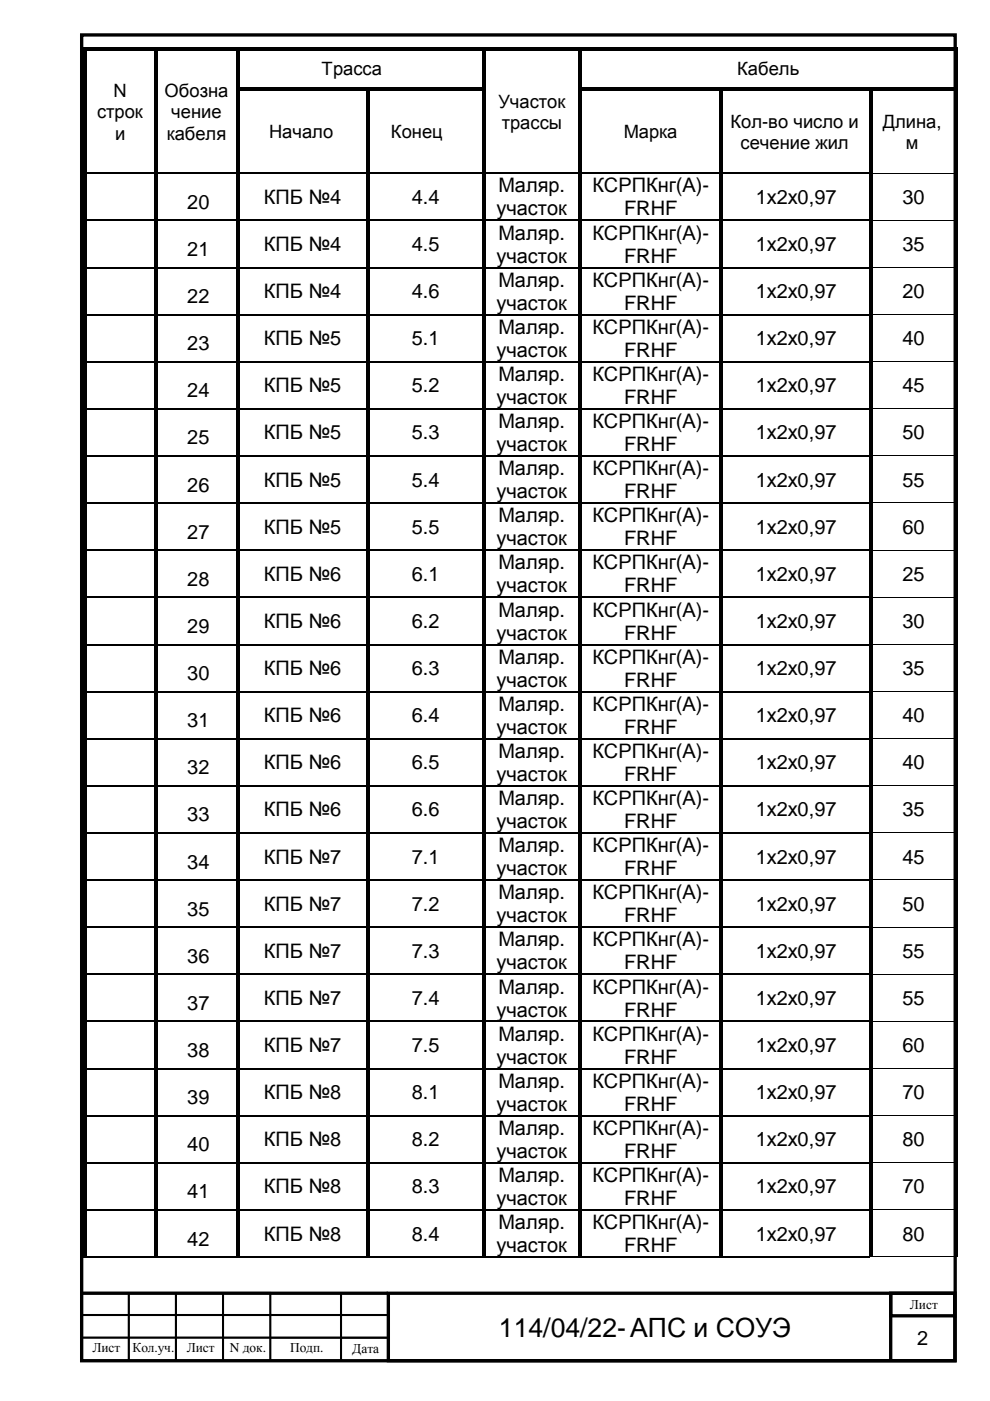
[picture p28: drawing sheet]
<svg xmlns="http://www.w3.org/2000/svg" width="210mm" height="297mm" viewBox="0 0 210 297" stroke-linecap="round" stroke-linejoin="round" font-family="sans-serif">
<defs><g id="words">
<text font-size="5.6" x="105.8" y="283.5">114/04/22-АПС и СОУЭ</text>
<g font-size="4.2">
<text x="105.7" y="40.8">Маляр.</text>
<text x="125.6" y="40.8">КСРПКнг(А)-</text>
<text x="39.7" y="44.3">20</text>
<text x="56" y="43.2">КПБ №4</text>
<text x="87.3" y="43.2">4.4</text>
<text x="105.3" y="45.7">участок</text>
<text x="132.3" y="45.7">FRHF</text>
<text x="160.2" y="43.2">1х2х0,97</text>
<text x="191.3" y="43.2">30</text>
<text x="56" y="53.2">КПБ №4</text>
<text x="87.3" y="53.2">4.5</text>
<text x="105.7" y="50.8">Маляр.</text>
<text x="125.6" y="50.8">КСРПКнг(А)-</text>
<text x="160.2" y="53.2">1х2х0,97</text>
<text x="191.3" y="53.2">35</text>
<text x="39.7" y="54.3">21</text>
<text x="105.3" y="55.7">участок</text>
<text x="132.3" y="55.7">FRHF</text>
<text x="39.7" y="64.3">22</text>
<text x="56" y="63.2">КПБ №4</text>
<text x="87.3" y="63.2">4.6</text>
<text x="105.3" y="65.7">участок</text>
<text x="105.7" y="60.8">Маляр.</text>
<text x="125.6" y="60.8">КСРПКнг(А)-</text>
<text x="132.3" y="65.7">FRHF</text>
<text x="160.2" y="63.2">1х2х0,97</text>
<text x="191.3" y="63.2">20</text>
<text x="105.7" y="70.8">Маляр.</text>
<text x="125.6" y="70.8">КСРПКнг(А)-</text>
<text x="39.7" y="74.3">23</text>
<text x="56" y="73.2">КПБ №5</text>
<text x="87.3" y="73.2">5.1</text>
<text x="105.3" y="75.6">участок</text>
<text x="132.3" y="75.6">FRHF</text>
<text x="160.2" y="73.2">1х2х0,97</text>
<text x="191.3" y="73.2">40</text>
<text x="56" y="83.2">КПБ №5</text>
<text x="87.3" y="83.2">5.2</text>
<text x="105.7" y="80.8">Маляр.</text>
<text x="125.6" y="80.8">КСРПКнг(А)-</text>
<text x="160.2" y="83.2">1х2х0,97</text>
<text x="191.3" y="83.2">45</text>
<text x="39.7" y="84.2">24</text>
<text x="105.3" y="85.6">участок</text>
<text x="132.3" y="85.6">FRHF</text>
<text x="39.7" y="94.2">25</text>
<text x="56" y="93.2">КПБ №5</text>
<text x="87.3" y="93.2">5.3</text>
<text x="105.3" y="95.6">участок</text>
<text x="105.7" y="90.8">Маляр.</text>
<text x="125.6" y="90.8">КСРПКнг(А)-</text>
<text x="132.3" y="95.6">FRHF</text>
<text x="160.2" y="93.2">1х2х0,97</text>
<text x="191.3" y="93.2">50</text>
<text x="105.7" y="100.8">Маляр.</text>
<text x="125.6" y="100.8">КСРПКнг(А)-</text>
<text x="39.7" y="104.2">26</text>
<text x="56" y="103.2">КПБ №5</text>
<text x="87.3" y="103.2">5.4</text>
<text x="105.3" y="105.6">участок</text>
<text x="132.3" y="105.6">FRHF</text>
<text x="160.2" y="103.2">1х2х0,97</text>
<text x="191.3" y="103.2">55</text>
<text x="56" y="113.2">КПБ №5</text>
<text x="87.3" y="113.2">5.5</text>
<text x="105.7" y="110.7">Маляр.</text>
<text x="125.6" y="110.7">КСРПКнг(А)-</text>
<text x="160.2" y="113.2">1х2х0,97</text>
<text x="191.3" y="113.2">60</text>
<text x="39.7" y="114.2">27</text>
<text x="105.3" y="115.6">участок</text>
<text x="132.3" y="115.6">FRHF</text>
<text x="39.7" y="124.2">28</text>
<text x="56" y="123.1">КПБ №6</text>
<text x="87.3" y="123.1">6.1</text>
<text x="105.3" y="125.6">участок</text>
<text x="105.7" y="120.7">Маляр.</text>
<text x="125.6" y="120.7">КСРПКнг(А)-</text>
<text x="132.3" y="125.6">FRHF</text>
<text x="160.2" y="123.1">1х2х0,97</text>
<text x="191.3" y="123.1">25</text>
<text x="105.7" y="130.7">Маляр.</text>
<text x="125.6" y="130.7">КСРПКнг(А)-</text>
<text x="39.7" y="134.2">29</text>
<text x="56" y="133.1">КПБ №6</text>
<text x="87.3" y="133.1">6.2</text>
<text x="105.3" y="135.6">участок</text>
<text x="132.3" y="135.6">FRHF</text>
<text x="160.2" y="133.1">1х2х0,97</text>
<text x="191.3" y="133.1">30</text>
<text x="56" y="143.1">КПБ №6</text>
<text x="87.3" y="143.1">6.3</text>
<text x="105.7" y="140.7">Маляр.</text>
<text x="125.6" y="140.7">КСРПКнг(А)-</text>
<text x="160.2" y="143.1">1х2х0,97</text>
<text x="191.3" y="143.1">35</text>
<text x="39.7" y="144.2">30</text>
<text x="105.3" y="145.6">участок</text>
<text x="132.3" y="145.6">FRHF</text>
<text x="39.7" y="154.2">31</text>
<text x="56" y="153.1">КПБ №6</text>
<text x="87.3" y="153.1">6.4</text>
<text x="105.3" y="155.6">участок</text>
<text x="105.7" y="150.7">Маляр.</text>
<text x="125.6" y="150.7">КСРПКнг(А)-</text>
<text x="132.3" y="155.6">FRHF</text>
<text x="160.2" y="153.1">1х2х0,97</text>
<text x="191.3" y="153.1">40</text>
<text x="105.7" y="160.7">Маляр.</text>
<text x="125.6" y="160.7">КСРПКнг(А)-</text>
<text x="39.7" y="164.2">32</text>
<text x="56" y="163.1">КПБ №6</text>
<text x="87.3" y="163.1">6.5</text>
<text x="105.3" y="165.6">участок</text>
<text x="132.3" y="165.6">FRHF</text>
<text x="160.2" y="163.1">1х2х0,97</text>
<text x="191.3" y="163.1">40</text>
<text x="56" y="173.1">КПБ №6</text>
<text x="87.3" y="173.1">6.6</text>
<text x="105.7" y="170.7">Маляр.</text>
<text x="125.6" y="170.7">КСРПКнг(А)-</text>
<text x="160.2" y="173.1">1х2х0,97</text>
<text x="191.3" y="173.1">35</text>
<text x="39.7" y="174.2">33</text>
<text x="105.3" y="175.6">участок</text>
<text x="132.3" y="175.6">FRHF</text>
<text x="39.7" y="184.2">34</text>
<text x="56" y="183.1">КПБ №7</text>
<text x="87.3" y="183.1">7.1</text>
<text x="105.3" y="185.5">участок</text>
<text x="105.7" y="180.7">Маляр.</text>
<text x="125.6" y="180.7">КСРПКнг(А)-</text>
<text x="132.3" y="185.5">FRHF</text>
<text x="160.2" y="183.1">1х2х0,97</text>
<text x="191.3" y="183.1">45</text>
<text x="105.7" y="190.7">Маляр.</text>
<text x="125.6" y="190.7">КСРПКнг(А)-</text>
<text x="39.7" y="194.1">35</text>
<text x="56" y="193.1">КПБ №7</text>
<text x="87.3" y="193.1">7.2</text>
<text x="105.3" y="195.5">участок</text>
<text x="132.3" y="195.5">FRHF</text>
<text x="160.2" y="193.1">1х2х0,97</text>
<text x="191.3" y="193.1">50</text>
<text x="56" y="203.1">КПБ №7</text>
<text x="87.3" y="203.1">7.3</text>
<text x="105.7" y="200.7">Маляр.</text>
<text x="125.6" y="200.7">КСРПКнг(А)-</text>
<text x="160.2" y="203.1">1х2х0,97</text>
<text x="191.3" y="203.1">55</text>
<text x="39.7" y="204.1">36</text>
<text x="105.3" y="205.5">участок</text>
<text x="132.3" y="205.5">FRHF</text>
<text x="39.7" y="214.1">37</text>
<text x="56" y="213.1">КПБ №7</text>
<text x="87.3" y="213.1">7.4</text>
<text x="105.3" y="215.5">участок</text>
<text x="105.7" y="210.7">Маляр.</text>
<text x="125.6" y="210.7">КСРПКнг(А)-</text>
<text x="132.3" y="215.5">FRHF</text>
<text x="160.2" y="213.1">1х2х0,97</text>
<text x="191.3" y="213.1">55</text>
<text x="105.7" y="220.6">Маляр.</text>
<text x="125.6" y="220.6">КСРПКнг(А)-</text>
<text x="39.7" y="224.1">38</text>
<text x="56" y="223.1">КПБ №7</text>
<text x="87.3" y="223.1">7.5</text>
<text x="105.3" y="225.5">участок</text>
<text x="132.3" y="225.5">FRHF</text>
<text x="160.2" y="223.1">1х2х0,97</text>
<text x="191.3" y="223.1">60</text>
<text x="56" y="233">КПБ №8</text>
<text x="87.3" y="233">8.1</text>
<text x="105.7" y="230.6">Маляр.</text>
<text x="125.6" y="230.6">КСРПКнг(А)-</text>
<text x="160.2" y="233">1х2х0,97</text>
<text x="191.3" y="233">70</text>
<text x="39.7" y="234.1">39</text>
<text x="105.3" y="235.5">участок</text>
<text x="132.3" y="235.5">FRHF</text>
<text x="39.7" y="244.1">40</text>
<text x="56" y="243">КПБ №8</text>
<text x="87.3" y="243">8.2</text>
<text x="105.3" y="245.5">участок</text>
<text x="105.7" y="240.6">Маляр.</text>
<text x="125.6" y="240.6">КСРПКнг(А)-</text>
<text x="132.3" y="245.5">FRHF</text>
<text x="160.2" y="243">1х2х0,97</text>
<text x="191.3" y="243">80</text>
<text x="105.7" y="250.6">Маляр.</text>
<text x="125.6" y="250.6">КСРПКнг(А)-</text>
<text x="39.7" y="254.1">41</text>
<text x="56" y="253">КПБ №8</text>
<text x="87.3" y="253">8.3</text>
<text x="105.3" y="255.5">участок</text>
<text x="132.3" y="255.5">FRHF</text>
<text x="160.2" y="253">1х2х0,97</text>
<text x="191.3" y="253">70</text>
<text x="56" y="263">КПБ №8</text>
<text x="87.3" y="263">8.4</text>
<text x="105.7" y="260.6">Маляр.</text>
<text x="125.6" y="260.6">КСРПКнг(А)-</text>
<text x="160.2" y="263">1х2х0,97</text>
<text x="191.3" y="263">80</text>
<text x="39.7" y="264.1">42</text>
<text x="105.3" y="265.5">участок</text>
<text x="132.3" y="265.5">FRHF</text>
<text x="194.4" y="285.1">2</text>
</g>
<g font-size="3.9">
<text x="68.2" y="16">Трасса</text>
<text x="156.3" y="16">Кабель</text>
<text x="24" y="20.6">N</text>
<text x="34.9" y="20.6">Обозна</text>
<text x="105.7" y="22.9">Участок</text>
<text x="20.6" y="25.1">строк</text>
<text x="24.4" y="29.6">и</text>
<text x="35.3" y="29.6">кабеля</text>
<text x="36.3" y="25.1">чение</text>
<text x="57.1" y="29.3">Начало</text>
<text x="82.9" y="29.3">Конец</text>
<text x="106.4" y="27.3">трассы</text>
<text x="132.3" y="29.3">Марка</text>
<text x="154.9" y="27.1">Кол-во число и</text>
<text x="187.2" y="27.1">Длина,</text>
<text x="157" y="31.6">сечение жил</text>
<text x="192.1" y="31.6">м</text>
</g>
<g font-size="2.8">
<text x="192.9" y="277.5">Лист</text>
<text x="19.6" y="286.7">Лист</text>
<text x="28.1" y="286.7">Кол.уч.</text>
<text x="39.6" y="286.7">Лист</text>
<text x="48.7" y="286.7">N док.</text>
<text x="61.5" y="286.7">Подп.</text>
<text x="74.7" y="286.8">Дата</text>
</g>
</g></defs>
<path d="M17.3 7.4h185.2v281.1h-185.2zM82.3 274.2h120.1v14.3h-120.1zM188.8 274.2h13.6v4.8h-13.6z" fill="none" stroke="#000" stroke-width=".71"/>
<g fill="none" stroke="#000" stroke-width=".21">
<path d="M185.1 36.7h17.3M185.1 46.7h17.3M185.1 56.7h17.3M185.1 66.7h17.3M185.1 76.7h17.3M185.1 86.7h17.3M185.1 96.6h17.3M185.1 106.6h17.3M185.1 116.6h17.3M185.1 126.6h17.3M185.1 136.6h17.3M185.1 146.6h17.3"/>
<path d="M185.1 156.6h17.3M185.1 166.6h17.3M185.1 176.6h17.3M185.1 186.6h17.3M185.1 196.6h17.3M185.1 206.5h17.3M185.1 216.5h17.3M185.1 226.5h17.3M185.1 236.5h17.3M185.1 246.5h17.3M185.1 256.5h17.3M17.3 274h10v4.8h-10z"/>
<path d="M17.3 278.8h10v4.8h-10zM27.3 274h10v4.8h-10zM27.3 278.8h10v4.8h-10zM37.3 274h10v4.8h-10zM37.3 278.8h10v4.8h-10zM47.3 274h10v4.8h-10zM47.3 278.8h10v4.8h-10zM57.3 274.1h15v4.7h-15zM57.3 278.9h15v4.8h-15zM72.3 274.1h10v4.8h-10zM72.3 278.9h10v4.8h-10zM184.3 266.5h18.1"/>
<path d="M17.3 283.6h10v4.8h-10zM27.3 283.6h10v4.8h-10zM37.3 283.6h10v4.8h-10zM47.3 283.6h10v4.8h-10zM57.3 283.6h15v4.8h-15zM72.3 283.7h10v4.8h-10z"/>
</g>
<path d="M17.3 274.2h64.9M188.8 274.2v14.3" fill="none" stroke="#000" stroke-width=".71" stroke-linecap="butt"/>
<path d="M17.3 278.8h65M27.3 274.2v14.3M37.3 274.2v14.3M47.3 274.1v14.3M57.3 274v14.3M72.3 274.2v14.3M17.3 283.6h65" fill="none" stroke="#000" stroke-width=".44"/>
<g fill="#000">
<path d="M17.6 10h.8v.8h-.8zM17.6 10.8h.8v7.7h-.8zM17.6 18.5h.8v.8h-.8zM18.4 10h14.2v.8h-14.2zM32.6 10.8h.8zM32.6 10h.8v.8h-.8zM32.6 10.8h.8v7.7h-.8zM32.6 18.5h.8v.8h-.8zM33.4 10h16.6v.8h-16.6zM50 10.8h.8zM50 10h.8v.8h-.8zM50 10.8h.8v7.7h-.8z"/>
<path d="M50 18.5h.8v.8h-.8zM50.8 10h51.4v.8h-51.4zM50.8 18.5h26.8v.8h-26.8zM77.6 19.3h.8zM77.6 18.5h.8v.8h-.8zM78.4 18.5h23.8v.8h-23.8zM102.2 10.8h.8zM102.2 10h.8v.8h-.8zM102.2 10.8h.8v7.7h-.8zM102.2 18.5h.8v.8h-.8zM103 10h19.6v.8h-19.6zM122.6 10.8h.8z"/>
<path d="M122.6 10h.8v.8h-.8zM122.6 10.8h.8v7.7h-.8zM122.6 18.5h.8v.8h-.8zM123.4 10h79v.8h-79zM123.4 18.5h29.2v.8h-29.2zM152.6 19.3h.7zM152.6 18.5h.7v.8h-.7zM153.3 18.5h31v.8h-31zM184.3 19.3h.8zM184.3 18.5h.8v.8h-.8zM185.1 18.5h17.3v.8h-17.3zM202.4 10h.8v.8h-.8z"/>
<path d="M202.4 10.8h.8v7.7h-.8zM202.4 18.5h.8v.8h-.8zM17.6 19.3h.8v17.3h-.8zM17.6 36.6h.8v.3h-.8zM32.6 19.3h.8v17.3h-.8zM32.6 36.6h.8v.3h-.8zM50 19.3h.8v17.3h-.8zM50 36.6h.8v.3h-.8zM77.6 19.3h.8v17.3h-.8zM77.6 36.6h.8v.3h-.8zM102.2 19.3h.8v17.3h-.8zM102.2 36.6h.8v.3h-.8z"/>
<path d="M122.6 19.3h.8v17.3h-.8zM122.6 36.6h.8v.3h-.8zM152.6 19.3h.7v17.3h-.7zM152.6 36.6h.7v.3h-.7zM184.3 19.3h.8v17.3h-.8zM184.3 36.6h.8v.3h-.8zM202.4 19.3h.8v17.3h-.8zM202.4 36.6h.8v.3h-.8zM17.6 36.9h.8v9.7h-.8zM17.6 46.6h.8v.3h-.8zM17.6 46.9h.8v9.7h-.8zM17.6 56.6h.8v.3h-.8z"/>
<path d="M32.6 36.9h.8v9.7h-.8zM32.6 46.6h.8v.3h-.8zM32.6 46.9h.8v9.7h-.8zM32.6 56.6h.8v.3h-.8zM50 36.9h.8v9.7h-.8zM50 46.6h.8v.3h-.8zM50 46.9h.8v9.7h-.8zM50 56.6h.8v.3h-.8zM77.6 36.9h.8v9.7h-.8zM77.6 46.6h.8v.3h-.8zM77.6 46.9h.8v9.7h-.8zM77.6 56.6h.8v.3h-.8z"/>
<path d="M102.2 36.9h.8v9.7h-.8zM102.2 46.6h.8v.3h-.8zM102.2 46.9h.8v9.7h-.8zM102.2 56.6h.8v.3h-.8zM122.6 36.9h.8v9.7h-.8zM122.6 46.6h.8v.3h-.8zM122.6 46.9h.8v9.7h-.8zM122.6 56.6h.8v.3h-.8zM152.6 36.9h.7v9.7h-.7zM152.6 46.6h.7v.3h-.7zM152.6 46.9h.7v9.7h-.7zM152.6 56.6h.7v.3h-.7z"/>
<path d="M184.3 36.9h.8v9.7h-.8zM184.3 46.6h.8v.3h-.8zM184.3 46.9h.8v9.7h-.8zM184.3 56.6h.8v.3h-.8zM202.4 36.9h.8v9.7h-.8zM202.4 46.6h.8v.3h-.8zM202.4 46.9h.8v9.7h-.8zM202.4 56.6h.8v.3h-.8zM17.6 56.9h.8v9.7h-.8zM17.6 66.6h.8v.2h-.8zM17.6 66.8h.8v9.8h-.8zM17.6 76.6h.8v.2h-.8z"/>
<path d="M32.6 56.9h.8v9.7h-.8zM32.6 66.6h.8v.2h-.8zM32.6 66.8h.8v9.8h-.8zM32.6 76.6h.8v.2h-.8zM50 56.9h.8v9.7h-.8zM50 66.6h.8v.2h-.8zM50 66.8h.8v9.8h-.8zM50 76.6h.8v.2h-.8zM77.6 56.9h.8v9.7h-.8zM77.6 66.6h.8v.2h-.8zM77.6 66.8h.8v9.8h-.8zM77.6 76.6h.8v.2h-.8z"/>
<path d="M102.2 56.9h.8v9.7h-.8zM102.2 66.6h.8v.2h-.8zM102.2 66.8h.8v9.8h-.8zM102.2 76.6h.8v.2h-.8zM122.6 56.9h.8v9.7h-.8zM122.6 66.6h.8v.2h-.8zM122.6 66.8h.8v9.8h-.8zM122.6 76.6h.8v.2h-.8zM152.6 56.9h.7v9.7h-.7zM152.6 66.6h.7v.2h-.7zM152.6 66.8h.7v9.8h-.7zM152.6 76.6h.7v.2h-.7z"/>
<path d="M184.3 56.9h.8v9.7h-.8zM184.3 66.6h.8v.2h-.8zM184.3 66.8h.8v9.8h-.8zM184.3 76.6h.8v.2h-.8zM202.4 56.9h.8v9.7h-.8zM202.4 66.6h.8v.2h-.8zM202.4 66.8h.8v9.8h-.8zM202.4 76.6h.8v.2h-.8zM17.6 76.8h.8v9.8h-.8zM17.6 86.6h.8v.2h-.8zM17.6 86.8h.8v9.8h-.8zM17.6 96.6h.8v.2h-.8z"/>
<path d="M32.6 76.8h.8v9.8h-.8zM32.6 86.6h.8v.2h-.8zM32.6 86.8h.8v9.8h-.8zM32.6 96.6h.8v.2h-.8zM50 76.8h.8v9.8h-.8zM50 86.6h.8v.2h-.8zM50 86.8h.8v9.8h-.8zM50 96.6h.8v.2h-.8zM77.6 76.8h.8v9.8h-.8zM77.6 86.6h.8v.2h-.8zM77.6 86.8h.8v9.8h-.8zM77.6 96.6h.8v.2h-.8z"/>
<path d="M102.2 76.8h.8v9.8h-.8zM102.2 86.6h.8v.2h-.8zM102.2 86.8h.8v9.8h-.8zM102.2 96.6h.8v.2h-.8zM122.6 76.8h.8v9.8h-.8zM122.6 86.6h.8v.2h-.8zM122.6 86.8h.8v9.8h-.8zM122.6 96.6h.8v.2h-.8zM152.6 76.8h.7v9.8h-.7zM152.6 86.6h.7v.2h-.7zM152.6 86.8h.7v9.8h-.7zM152.6 96.6h.7v.2h-.7z"/>
<path d="M184.3 76.8h.8v9.8h-.8zM184.3 86.6h.8v.2h-.8zM184.3 86.8h.8v9.8h-.8zM184.3 96.6h.8v.2h-.8zM202.4 76.8h.8v9.8h-.8zM202.4 86.6h.8v.2h-.8zM202.4 86.8h.8v9.8h-.8zM202.4 96.6h.8v.2h-.8zM17.6 96.8h.8v9.8h-.8zM17.6 106.6h.8v.2h-.8zM17.6 106.8h.8v9.7h-.8zM17.6 116.5h.8v.3h-.8z"/>
<path d="M32.6 96.8h.8v9.8h-.8zM32.6 106.6h.8v.2h-.8zM32.6 106.8h.8v9.7h-.8zM32.6 116.5h.8v.3h-.8zM50 96.8h.8v9.8h-.8zM50 106.6h.8v.2h-.8zM50 106.8h.8v9.7h-.8zM50 116.5h.8v.3h-.8zM77.6 96.8h.8v9.8h-.8zM77.6 106.6h.8v.2h-.8zM77.6 106.8h.8v9.7h-.8zM77.6 116.5h.8v.3h-.8z"/>
<path d="M102.2 96.8h.8v9.8h-.8zM102.2 106.6h.8v.2h-.8zM102.2 106.8h.8v9.7h-.8zM102.2 116.5h.8v.3h-.8zM122.6 96.8h.8v9.8h-.8zM122.6 106.6h.8v.2h-.8zM122.6 106.8h.8v9.7h-.8zM122.6 116.5h.8v.3h-.8zM152.6 96.8h.7v9.8h-.7zM152.6 106.6h.7v.2h-.7zM152.6 106.8h.7v9.7h-.7zM152.6 116.5h.7v.3h-.7z"/>
<path d="M184.3 96.8h.8v9.8h-.8zM184.3 106.6h.8v.2h-.8zM184.3 106.8h.8v9.7h-.8zM184.3 116.5h.8v.3h-.8zM202.4 96.8h.8v9.8h-.8zM202.4 106.6h.8v.2h-.8zM202.4 106.8h.8v9.7h-.8zM202.4 116.5h.8v.3h-.8zM17.6 116.8h.8v9.7h-.8zM17.6 126.5h.8v.3h-.8zM17.6 126.8h.8v9.7h-.8zM17.6 136.5h.8v.3h-.8z"/>
<path d="M32.6 116.8h.8v9.7h-.8zM32.6 126.5h.8v.3h-.8zM32.6 126.8h.8v9.7h-.8zM32.6 136.5h.8v.3h-.8zM50 116.8h.8v9.7h-.8zM50 126.5h.8v.3h-.8zM50 126.8h.8v9.7h-.8zM50 136.5h.8v.3h-.8zM77.6 116.8h.8v9.7h-.8zM77.6 126.5h.8v.3h-.8zM77.6 126.8h.8v9.7h-.8zM77.6 136.5h.8v.3h-.8z"/>
<path d="M102.2 116.8h.8v9.7h-.8zM102.2 126.5h.8v.3h-.8zM102.2 126.8h.8v9.7h-.8zM102.2 136.5h.8v.3h-.8zM122.6 116.8h.8v9.7h-.8zM122.6 126.5h.8v.3h-.8zM122.6 126.8h.8v9.7h-.8zM122.6 136.5h.8v.3h-.8zM152.6 116.8h.7v9.7h-.7zM152.6 126.5h.7v.3h-.7zM152.6 126.8h.7v9.7h-.7zM152.6 136.5h.7v.3h-.7z"/>
<path d="M184.3 116.8h.8v9.7h-.8zM184.3 126.5h.8v.3h-.8zM184.3 126.8h.8v9.7h-.8zM184.3 136.5h.8v.3h-.8zM202.4 116.8h.8v9.7h-.8zM202.4 126.5h.8v.3h-.8zM202.4 126.8h.8v9.7h-.8zM202.4 136.5h.8v.3h-.8zM17.6 136.8h.8v9.7h-.8zM17.6 146.5h.8v.3h-.8zM17.6 146.8h.8v9.7h-.8zM17.6 156.5h.8v.3h-.8z"/>
<path d="M32.6 136.8h.8v9.7h-.8zM32.6 146.5h.8v.3h-.8zM32.6 146.8h.8v9.7h-.8zM32.6 156.5h.8v.3h-.8zM50 136.8h.8v9.7h-.8zM50 146.5h.8v.3h-.8zM50 146.8h.8v9.7h-.8zM50 156.5h.8v.3h-.8zM77.6 136.8h.8v9.7h-.8zM77.6 146.5h.8v.3h-.8zM77.6 146.8h.8v9.7h-.8zM77.6 156.5h.8v.3h-.8z"/>
<path d="M102.2 136.8h.8v9.7h-.8zM102.2 146.5h.8v.3h-.8zM102.2 146.8h.8v9.7h-.8zM102.2 156.5h.8v.3h-.8zM122.6 136.8h.8v9.7h-.8zM122.6 146.5h.8v.3h-.8zM122.6 146.8h.8v9.7h-.8zM122.6 156.5h.8v.3h-.8zM152.6 136.8h.7v9.7h-.7zM152.6 146.5h.7v.3h-.7zM152.6 146.8h.7v9.7h-.7zM152.6 156.5h.7v.3h-.7z"/>
<path d="M184.3 136.8h.8v9.7h-.8zM184.3 146.5h.8v.3h-.8zM184.3 146.8h.8v9.7h-.8zM184.3 156.5h.8v.3h-.8zM202.4 136.8h.8v9.7h-.8zM202.4 146.5h.8v.3h-.8zM202.4 146.8h.8v9.7h-.8zM202.4 156.5h.8v.3h-.8zM17.6 156.8h.8v9.7h-.8zM17.6 166.5h.8v.3h-.8zM17.6 166.8h.8v9.7h-.8zM17.6 176.5h.8v.2h-.8z"/>
<path d="M32.6 156.8h.8v9.7h-.8zM32.6 166.5h.8v.3h-.8zM32.6 166.8h.8v9.7h-.8zM32.6 176.5h.8v.2h-.8zM50 156.8h.8v9.7h-.8zM50 166.5h.8v.3h-.8zM50 166.8h.8v9.7h-.8zM50 176.5h.8v.2h-.8zM77.6 156.8h.8v9.7h-.8zM77.6 166.5h.8v.3h-.8zM77.6 166.8h.8v9.7h-.8zM77.6 176.5h.8v.2h-.8z"/>
<path d="M102.2 156.8h.8v9.7h-.8zM102.2 166.5h.8v.3h-.8zM102.2 166.8h.8v9.7h-.8zM102.2 176.5h.8v.2h-.8zM122.6 156.8h.8v9.7h-.8zM122.6 166.5h.8v.3h-.8zM122.6 166.8h.8v9.7h-.8zM122.6 176.5h.8v.2h-.8zM152.6 156.8h.7v9.7h-.7zM152.6 166.5h.7v.3h-.7zM152.6 166.8h.7v9.7h-.7zM152.6 176.5h.7v.2h-.7z"/>
<path d="M184.3 156.8h.8v9.7h-.8zM184.3 166.5h.8v.3h-.8zM184.3 166.8h.8v9.7h-.8zM184.3 176.5h.8v.2h-.8zM202.4 156.8h.8v9.7h-.8zM202.4 166.5h.8v.3h-.8zM202.4 166.8h.8v9.7h-.8zM202.4 176.5h.8v.2h-.8zM17.6 176.7h.8v9.8h-.8zM17.6 186.5h.8v.2h-.8zM17.6 186.7h.8v9.8h-.8zM17.6 196.5h.8v.2h-.8z"/>
<path d="M32.6 176.7h.8v9.8h-.8zM32.6 186.5h.8v.2h-.8zM32.6 186.7h.8v9.8h-.8zM32.6 196.5h.8v.2h-.8zM50 176.7h.8v9.8h-.8zM50 186.5h.8v.2h-.8zM50 186.7h.8v9.8h-.8zM50 196.5h.8v.2h-.8zM77.6 176.7h.8v9.8h-.8zM77.6 186.5h.8v.2h-.8zM77.6 186.7h.8v9.8h-.8zM77.6 196.5h.8v.2h-.8z"/>
<path d="M102.2 176.7h.8v9.8h-.8zM102.2 186.5h.8v.2h-.8zM102.2 186.7h.8v9.8h-.8zM102.2 196.5h.8v.2h-.8zM122.6 176.7h.8v9.8h-.8zM122.6 186.5h.8v.2h-.8zM122.6 186.7h.8v9.8h-.8zM122.6 196.5h.8v.2h-.8zM152.6 176.7h.7v9.8h-.7zM152.6 186.5h.7v.2h-.7zM152.6 186.7h.7v9.8h-.7zM152.6 196.5h.7v.2h-.7z"/>
<path d="M184.3 176.7h.8v9.8h-.8zM184.3 186.5h.8v.2h-.8zM184.3 186.7h.8v9.8h-.8zM184.3 196.5h.8v.2h-.8zM202.4 176.7h.8v9.8h-.8zM202.4 186.5h.8v.2h-.8zM202.4 186.7h.8v9.8h-.8zM202.4 196.5h.8v.2h-.8zM17.6 196.7h.8v9.8h-.8zM17.6 206.5h.8v.2h-.8zM17.6 206.7h.8v9.8h-.8zM17.6 216.5h.8v.2h-.8z"/>
<path d="M32.6 196.7h.8v9.8h-.8zM32.6 206.5h.8v.2h-.8zM32.6 206.7h.8v9.8h-.8zM32.6 216.5h.8v.2h-.8zM50 196.7h.8v9.8h-.8zM50 206.5h.8v.2h-.8zM50 206.7h.8v9.8h-.8zM50 216.5h.8v.2h-.8zM77.6 196.7h.8v9.8h-.8zM77.6 206.5h.8v.2h-.8zM77.6 206.7h.8v9.8h-.8zM77.6 216.5h.8v.2h-.8z"/>
<path d="M102.2 196.7h.8v9.8h-.8zM102.2 206.5h.8v.2h-.8zM102.2 206.7h.8v9.8h-.8zM102.2 216.5h.8v.2h-.8zM122.6 196.7h.8v9.8h-.8zM122.6 206.5h.8v.2h-.8zM122.6 206.7h.8v9.8h-.8zM122.6 216.5h.8v.2h-.8zM152.6 196.7h.7v9.8h-.7zM152.6 206.5h.7v.2h-.7zM152.6 206.7h.7v9.8h-.7zM152.6 216.5h.7v.2h-.7z"/>
<path d="M184.3 196.7h.8v9.8h-.8zM184.3 206.5h.8v.2h-.8zM184.3 206.7h.8v9.8h-.8zM184.3 216.5h.8v.2h-.8zM202.4 196.7h.8v9.8h-.8zM202.4 206.5h.8v.2h-.8zM202.4 206.7h.8v9.8h-.8zM202.4 216.5h.8v.2h-.8zM17.6 216.7h.8v9.7h-.8zM17.6 226.4h.8v.3h-.8zM17.6 226.7h.8v9.7h-.8zM17.6 236.4h.8v.3h-.8z"/>
<path d="M32.6 216.7h.8v9.7h-.8zM32.6 226.4h.8v.3h-.8zM32.6 226.7h.8v9.7h-.8zM32.6 236.4h.8v.3h-.8zM50 216.7h.8v9.7h-.8zM50 226.4h.8v.3h-.8zM50 226.7h.8v9.7h-.8zM50 236.4h.8v.3h-.8zM77.6 216.7h.8v9.7h-.8zM77.6 226.4h.8v.3h-.8zM77.6 226.7h.8v9.7h-.8zM77.6 236.4h.8v.3h-.8z"/>
<path d="M102.2 216.7h.8v9.7h-.8zM102.2 226.4h.8v.3h-.8zM102.2 226.7h.8v9.7h-.8zM102.2 236.4h.8v.3h-.8zM122.6 216.7h.8v9.7h-.8zM122.6 226.4h.8v.3h-.8zM122.6 226.7h.8v9.7h-.8zM122.6 236.4h.8v.3h-.8zM152.6 216.7h.7v9.7h-.7zM152.6 226.4h.7v.3h-.7zM152.6 226.7h.7v9.7h-.7zM152.6 236.4h.7v.3h-.7z"/>
<path d="M184.3 216.7h.8v9.7h-.8zM184.3 226.4h.8v.3h-.8zM184.3 226.7h.8v9.7h-.8zM184.3 236.4h.8v.3h-.8zM202.4 216.7h.8v9.7h-.8zM202.4 226.4h.8v.3h-.8zM202.4 226.7h.8v9.7h-.8zM202.4 236.4h.8v.3h-.8zM17.6 236.7h.8v9.7h-.8zM17.6 246.4h.8v.3h-.8zM17.6 246.7h.8v9.7h-.8zM17.6 256.4h.8v.3h-.8z"/>
<path d="M32.6 236.7h.8v9.7h-.8zM32.6 246.4h.8v.3h-.8zM32.6 246.7h.8v9.7h-.8zM32.6 256.4h.8v.3h-.8zM50 236.7h.8v9.7h-.8zM50 246.4h.8v.3h-.8zM50 246.7h.8v9.7h-.8zM50 256.4h.8v.3h-.8zM77.6 236.7h.8v9.7h-.8zM77.6 246.4h.8v.3h-.8zM77.6 246.7h.8v9.7h-.8zM77.6 256.4h.8v.3h-.8z"/>
<path d="M102.2 236.7h.8v9.7h-.8zM102.2 246.4h.8v.3h-.8zM102.2 246.7h.8v9.7h-.8zM102.2 256.4h.8v.3h-.8zM122.6 236.7h.8v9.7h-.8zM122.6 246.4h.8v.3h-.8zM122.6 246.7h.8v9.7h-.8zM122.6 256.4h.8v.3h-.8zM152.6 236.7h.7v9.7h-.7zM152.6 246.4h.7v.3h-.7zM152.6 246.7h.7v9.7h-.7zM152.6 256.4h.7v.3h-.7z"/>
<path d="M184.3 236.7h.8v9.7h-.8zM184.3 246.4h.8v.3h-.8zM184.3 246.7h.8v9.7h-.8zM184.3 256.4h.8v.3h-.8zM202.4 236.7h.8v9.7h-.8zM202.4 246.4h.8v.3h-.8zM202.4 246.7h.8v9.7h-.8zM202.4 256.4h.8v.3h-.8zM17.6 256.7h.8v9.7h-.8zM32.6 256.7h.8v9.7h-.8zM32.6 266.4h.3v.3h-.3zM50 256.7h.8v9.7h-.8z"/>
<path d="M50 266.4h.2v.3h-.2zM77.6 256.7h.8v9.7h-.8zM77.6 266.4h.3v.3h-.3zM102.2 256.7h.8v9.7h-.8zM102.2 266.4h.2v.3h-.2zM122.6 256.7h.8v9.7h-.8zM122.6 266.4h.3v.3h-.3zM152.6 256.7h.7v9.7h-.7zM152.6 266.4h.2v.3h-.2zM184.3 256.7h.8v9.7h-.8zM202.4 256.7h.8v9.7h-.8zM202.4 266.4h.8v.2h-.8z"/>
</g>
<g fill="none" stroke="#000" stroke-width=".25">
<path d="M18.4 36.7h14.2M33.4 36.7h16.6M50.8 36.7h26.8M78.4 36.7h23.8M103 36.7h19.6M123.4 36.7h29.2M153.3 36.7h31M18.4 46.7h14.2M18.4 56.7h14.2M33.4 46.7h16.6M33.4 56.7h16.6M50.8 46.7h26.8"/>
<path d="M50.8 56.7h26.8M78.4 46.7h23.8M78.4 56.7h23.8M103 46.7h19.6M103 56.7h19.6M123.4 46.7h29.2M123.4 56.7h29.2M153.3 46.7h31M153.3 56.7h31M18.4 66.7h14.2M18.4 76.7h14.2M33.4 66.7h16.6"/>
<path d="M33.4 76.7h16.6M50.8 66.7h26.8M50.8 76.7h26.8M78.4 66.7h23.8M78.4 76.7h23.8M103 66.7h19.6M103 76.7h19.6M123.4 66.7h29.2M123.4 76.7h29.2M153.3 66.7h31M153.3 76.7h31M18.4 86.7h14.2"/>
<path d="M18.4 96.7h14.2M33.4 86.7h16.6M33.4 96.7h16.6M50.8 86.7h26.8M50.8 96.7h26.8M78.4 86.7h23.8M78.4 96.7h23.8M103 86.7h19.6M103 96.7h19.6M123.4 86.7h29.2M123.4 96.7h29.2M153.3 86.7h31"/>
<path d="M153.3 96.7h31M18.4 106.7h14.2M18.4 116.7h14.2M33.4 106.7h16.6M33.4 116.7h16.6M50.8 106.7h26.8M50.8 116.7h26.8M78.4 106.7h23.8M78.4 116.7h23.8M103 106.7h19.6M103 116.7h19.6M123.4 106.7h29.2"/>
<path d="M123.4 116.7h29.2M153.3 106.7h31M153.3 116.7h31M18.4 126.7h14.2M18.4 136.7h14.2M33.4 126.7h16.6M33.4 136.7h16.6M50.8 126.7h26.8M50.8 136.7h26.8M78.4 126.7h23.8M78.4 136.7h23.8M103 126.7h19.6"/>
<path d="M103 136.7h19.6M123.4 126.7h29.2M123.4 136.7h29.2M153.3 126.7h31M153.3 136.7h31M18.4 146.6h14.2M18.4 156.6h14.2M33.4 146.6h16.6M33.4 156.6h16.6M50.8 146.6h26.8M50.8 156.6h26.8M78.4 146.6h23.8"/>
<path d="M78.4 156.6h23.8M103 146.6h19.6M103 156.6h19.6M123.4 146.6h29.2M123.4 156.6h29.2M153.3 146.6h31M153.3 156.6h31M18.4 166.6h14.2M18.4 176.6h14.2M33.4 166.6h16.6M33.4 176.6h16.6M50.8 166.6h26.8"/>
<path d="M50.8 176.6h26.8M78.4 166.6h23.8M78.4 176.6h23.8M103 166.6h19.6M103 176.6h19.6M123.4 166.6h29.2M123.4 176.6h29.2M153.3 166.6h31M153.3 176.6h31M18.4 186.6h14.2M18.4 196.6h14.2M33.4 186.6h16.6"/>
<path d="M33.4 196.6h16.6M50.8 186.6h26.8M50.8 196.6h26.8M78.4 186.6h23.8M78.4 196.6h23.8M103 186.6h19.6M103 196.6h19.6M123.4 186.6h29.2M123.4 196.6h29.2M153.3 186.6h31M153.3 196.6h31M18.4 206.6h14.2"/>
<path d="M18.4 216.6h14.2M33.4 206.6h16.6M33.4 216.6h16.6M50.8 206.6h26.8M50.8 216.6h26.8M78.4 206.6h23.8M78.4 216.6h23.8M103 206.6h19.6M103 216.6h19.6M123.4 206.6h29.2M123.4 216.6h29.2M153.3 206.6h31"/>
<path d="M153.3 216.6h31M18.4 226.6h14.2M18.4 236.6h14.2M33.4 226.6h16.6M33.4 236.6h16.6M50.8 226.6h26.8M50.8 236.6h26.8M78.4 226.6h23.8M78.4 236.6h23.8M103 226.6h19.6M103 236.6h19.6M123.4 226.6h29.2"/>
<path d="M123.4 236.6h29.2M153.3 226.6h31M153.3 236.6h31M18.4 246.5h14.2M18.4 256.5h14.2M33.4 246.5h16.6M33.4 256.5h16.6M50.8 246.5h26.8M50.8 256.5h26.8M78.4 246.5h23.8M78.4 256.5h23.8M103 246.5h19.6"/>
<path d="M103 256.5h19.6M123.4 246.5h29.2M123.4 256.5h29.2M153.3 246.5h31M153.3 256.5h31M17.6 266.5h15M32.9 266.5h17.1M50.2 266.5h27.4M77.9 266.5h24.3M102.4 266.5h20.2M122.9 266.5h29.7M152.8 266.5h31.5"/>
</g>
<use href="#words"/>
</svg>
